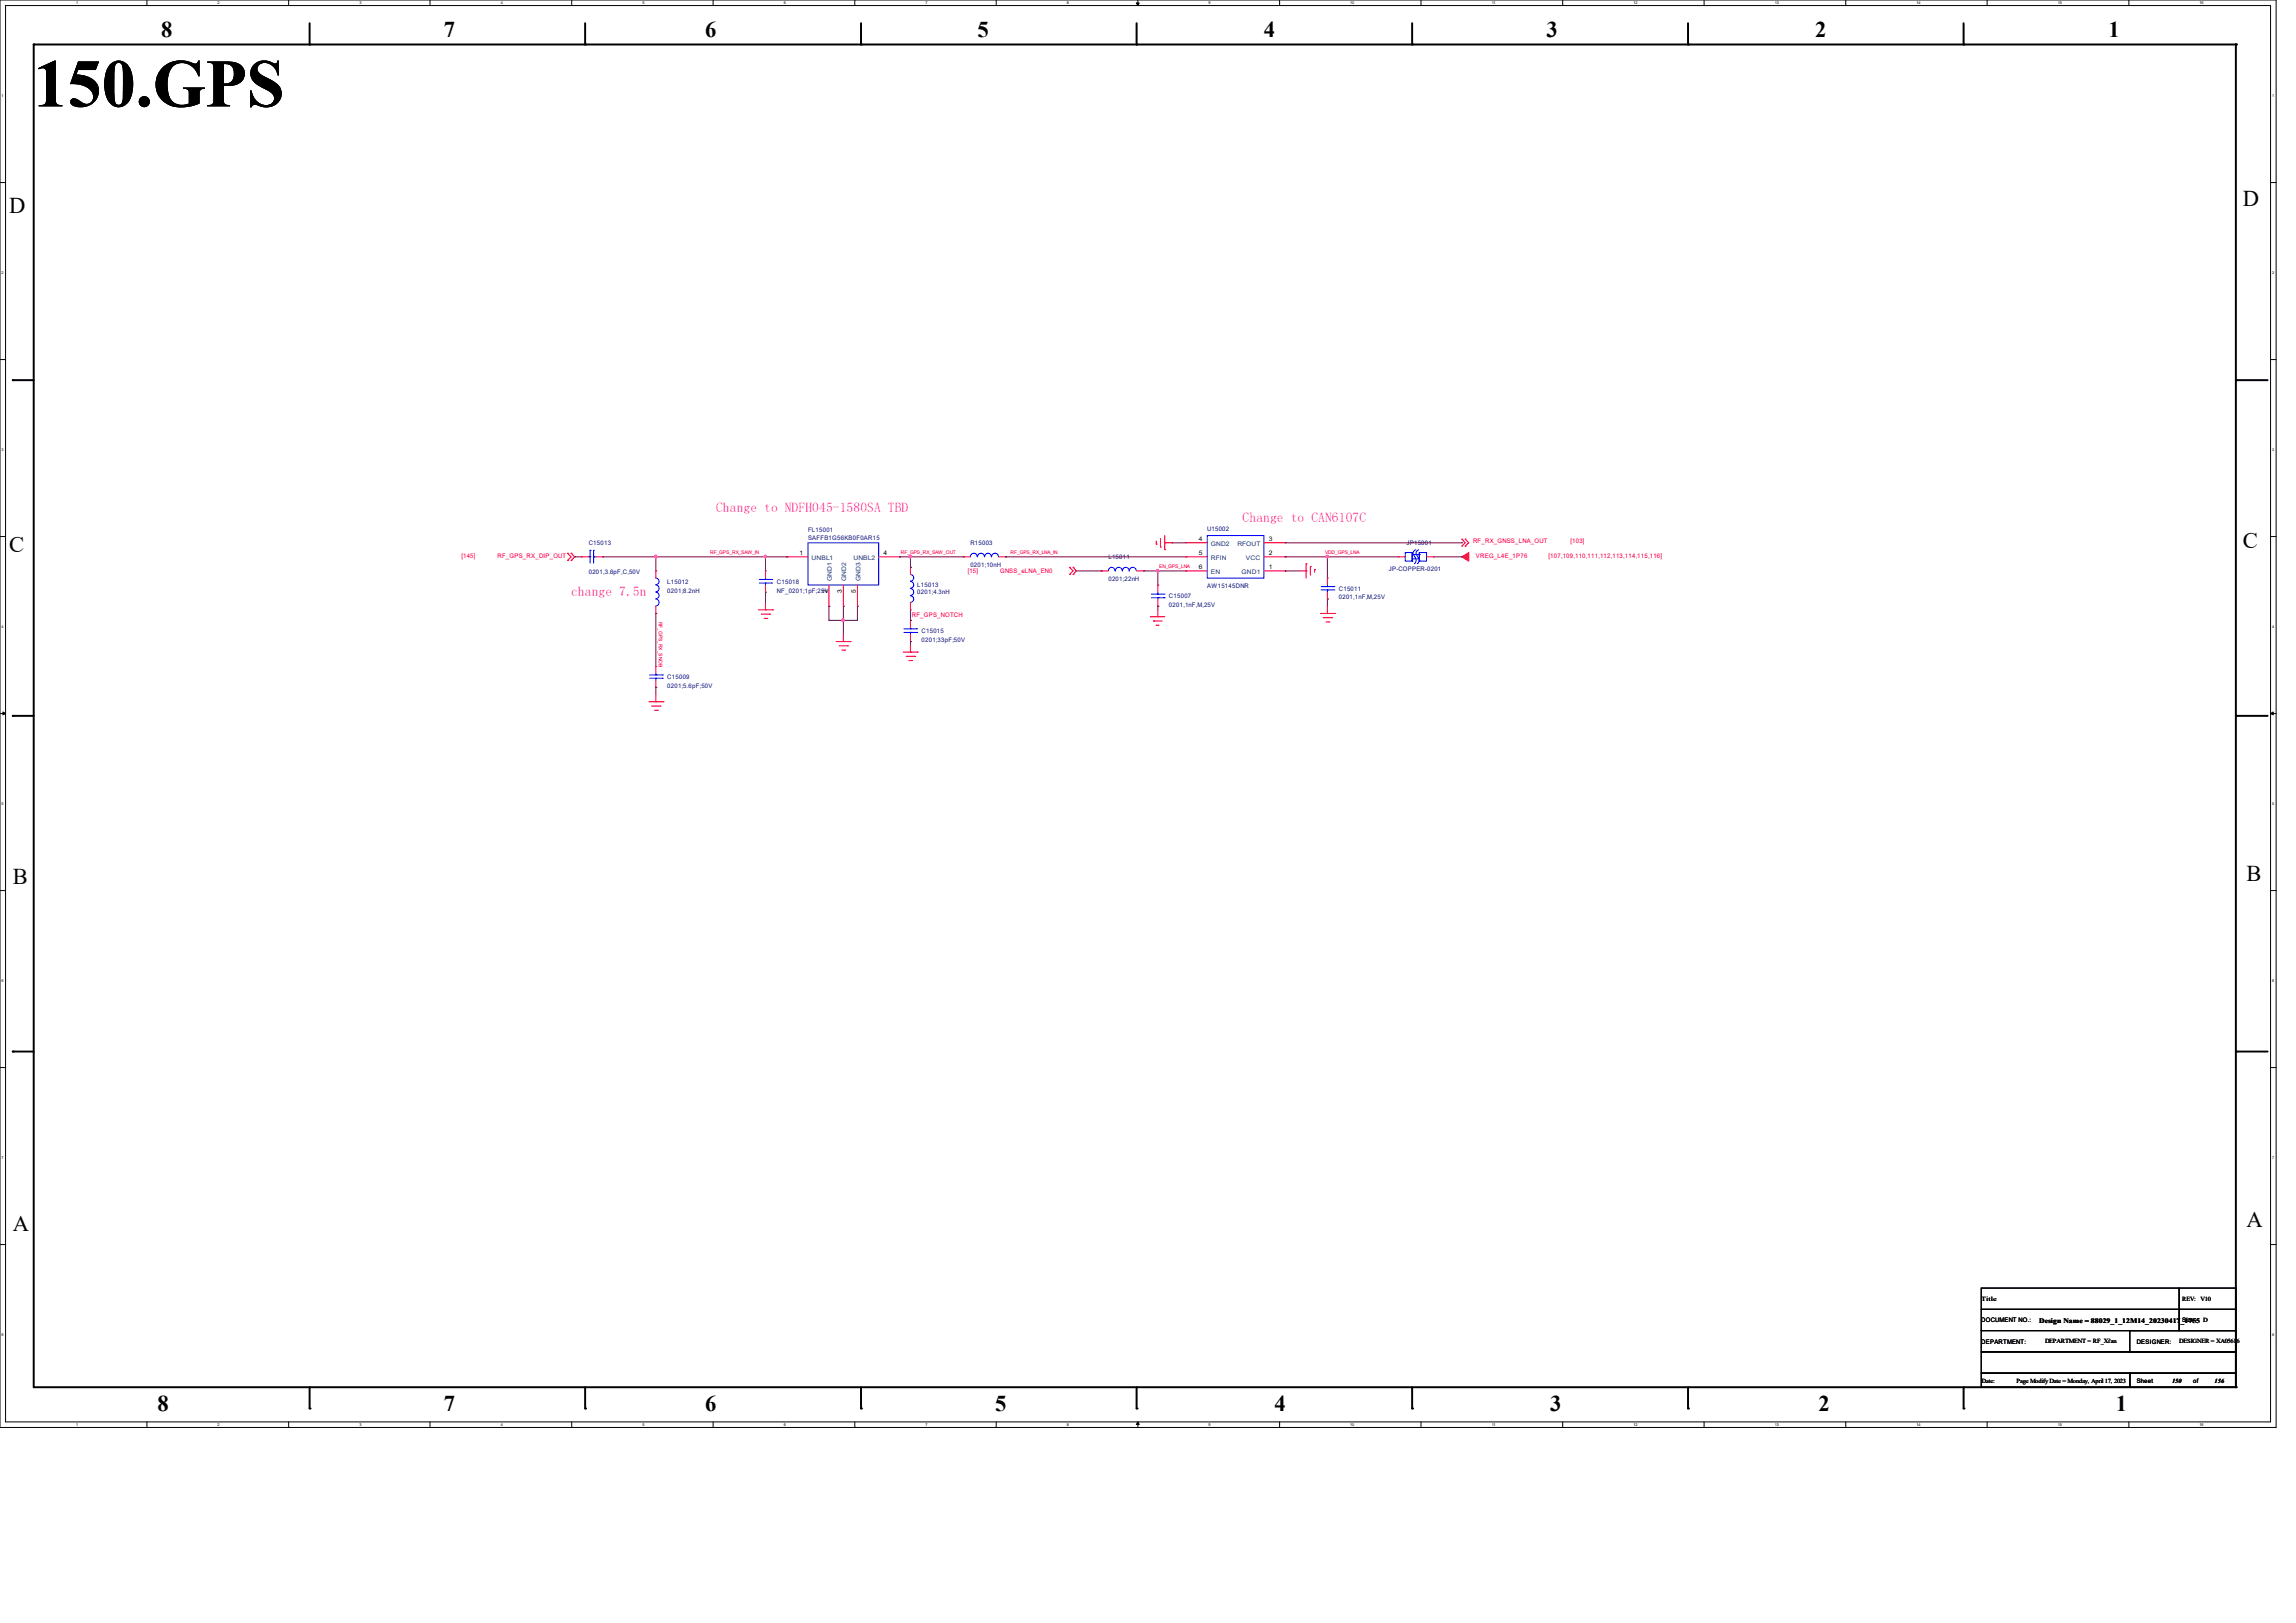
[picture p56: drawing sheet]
<svg xmlns="http://www.w3.org/2000/svg" width="297mm" height="210mm" viewBox="0 0 297 210" stroke-linecap="round" stroke-linejoin="round" font-family="sans-serif">
<defs><g id="words">
<text font-size="8.8" x="4.4" y="13.8">150.GPS</text>
<g font-size="2.9">
<text x="20.8" y="4.7">8</text>
<text x="57.4" y="4.7">7</text>
<text x="91.2" y="4.7">6</text>
<text x="126.4" y="4.7">5</text>
<text x="163.5" y="4.7">4</text>
<text x="200.1" y="4.7">3</text>
<text x="234.8" y="4.7">2</text>
<text x="272.8" y="4.7">1</text>
<text x="1.2" y="27.5">D</text>
<text x="290.1" y="26.6">D</text>
<text x="1.2" y="71.4">C</text>
<text x="290.1" y="71">C</text>
<text x="290.6" y="114">B</text>
<text x="1.7" y="114.4">B</text>
<text x="1.7" y="159.2">A</text>
<text x="290.6" y="158.8">A</text>
<text x="20.4" y="182.6">8</text>
<text x="57.4" y="182.6">7</text>
<text x="91.2" y="182.6">6</text>
<text x="128.7" y="182.6">5</text>
<text x="164.8" y="182.6">4</text>
<text x="200.5" y="182.6">3</text>
<text x="235.2" y="182.6">2</text>
<text x="273.7" y="182.6">1</text>
</g>
<g font-size="1.7" fill="#f0f">
<text x="92.6" y="66.2">Change to NDFH045-1580SA TBD</text>
<text x="160.7" y="67.6">Change to CAN6107C</text>
<text x="73.9" y="77.2">change 7.5n</text>
</g>
<g font-size=".9">
<text x="263.8" y="171.2">Design Name = 88029_1_12M14_20230417</text>
<text x="282.1" y="171.2">_S1iiiz7e55 D</text>
<text x="282.1" y="171.2">_S1z7e55 D</text>
</g>
<g font-size=".8" fill="#000080">
<text x="76.2" y="70.5">C15013</text>
<text x="104.5" y="68.8">FL15001</text>
<text x="104.5" y="69.9">SAFFB1G56KB0F0AR15</text>
<text x="125.5" y="70.5">R15003</text>
<text x="156.2" y="68.7">U15002</text>
<text x="181.9" y="70.5">JP15001</text>
<text x="76.2" y="74.3">0201,3.6pF,C,50V</text>
<text x="86.3" y="75.6">L15012</text>
<text x="86.3" y="76.7">0201;8.2nH</text>
<text x="100.5" y="75.6">C15018</text>
<text x="100.5" y="76.7">NF_0201;1pF;25V</text>
<text x="118.7" y="76">L15013</text>
<text x="118.7" y="76.9">0201;4.3nH</text>
<text x="125.5" y="73.4">0201;10nH</text>
<text x="143.4" y="72.3">L15011</text>
<text x="143.4" y="75.2">0201;22nH</text>
<text x="151.2" y="77.4">C15007</text>
<text x="156.2" y="76.1">AW15145DNR</text>
<text x="173.2" y="76.5">C15011</text>
<text x="173.2" y="77.6">0201,1nF,M,25V</text>
<text x="179.7" y="73.9">JP-COPPER-0201</text>
<text x="119.2" y="82">C15015</text>
<text x="119.2" y="83.1">0201;33pF;50V</text>
<text x="151.2" y="78.5">0201,1nF,M,25V</text>
<text x="86.3" y="87.9">C15009</text>
<text x="86.3" y="89">0201;5.6pF;50V</text>
</g>
<g font-size=".8">
<text x="103.4" y="71.8">1</text>
<text x="114.3" y="71.8">4</text>
<text x="155.1" y="70">4</text>
<text x="155.1" y="71.8">5</text>
<text x="164.1" y="71.8">2</text>
<text x="164.1" y="70">3</text>
<text x="107" y="76.8" transform="rotate(-90 107 76.8)">2</text>
<text x="108.9" y="76.8" transform="rotate(-90 108.9 76.8)">3</text>
<text x="110.7" y="76.8" transform="rotate(-90 110.7 76.8)">5</text>
<text x="155.1" y="73.7">6</text>
<text x="164.1" y="73.7">1</text>
<text x="256.3" y="168.3">Title</text>
<text x="256.3" y="171.1">DOCUMENT NO.:</text>
<text x="256.3" y="173.9">DEPARTMENT:</text>
<text x="264.5" y="173.8">DEPARTMENT = RF_Xi'an</text>
<text x="276.4" y="173.9">DESIGNER:</text>
<text x="281.9" y="173.8">DESIGNER = XA0561</text>
<text x="282.3" y="168.3">REV:</text>
<text x="284.6" y="168.3">V10</text>
<text x="289.3" y="173.8">6</text>
<text x="256.4" y="178.9">Date:</text>
<text x="260.9" y="178.9">Page Modify Date = Monday, April 17, 2023</text>
<text x="276.4" y="179">Sheet</text>
<text x="281" y="178.9">150</text>
<text x="283.7" y="179">of</text>
<text x="286.5" y="178.9">156</text>
</g>
<g font-size=".8" fill="#004080">
<text x="156.6" y="70.6">GND2</text>
<text x="160.1" y="70.6">RFOUT</text>
<text x="105" y="72.4">UNBL1</text>
<text x="107.6" y="75.2" transform="rotate(-90 107.6 75.2)">GND1</text>
<text x="109.5" y="75.2" transform="rotate(-90 109.5 75.2)">GND2</text>
<text x="110.4" y="72.4">UNBL2</text>
<text x="111.3" y="75.2" transform="rotate(-90 111.3 75.2)">GND3</text>
<text x="156.6" y="72.4">RFIN</text>
<text x="156.6" y="74.3">EN</text>
<text x="160.6" y="74.3">GND1</text>
<text x="161.2" y="72.4">VCC</text>
</g>
<g font-size=".8" fill="#f00">
<text x="190.5" y="70.3">RF_RX_GNSS_LNA_OUT</text>
<text x="203.2" y="70.3">[103]</text>
<text x="59.7" y="72.3">[145]</text>
<text x="64.3" y="72.3">RF_GPS_RX_DIP_OUT</text>
<text x="125.2" y="74.1">[15]</text>
<text x="129.4" y="74.1">GNSS_eLNA_EN0</text>
<text x="190.9" y="72.3">VREG_L4E_1P76</text>
<text x="200.3" y="72.3">[107,109,110,111,112,113,114,115,116]</text>
<text x="117.9" y="79.9">RF_GPS_NOTCH</text>
</g>
<g font-size=".6" fill="#f00">
<text x="91.9" y="71.7">RF_GPS_RX_SAW_IN</text>
<text x="116.5" y="71.7">RF_GPS_RX_SAW_OUT</text>
<text x="130.7" y="71.7">RF_GPS_RX_LNA_IN</text>
<text x="171.4" y="71.7">VDD_GPS_LNA</text>
<text x="149.9" y="73.5">EN_GPS_LNA</text>
<text x="85.2" y="80.4" transform="rotate(90 85.2 80.4)">RF_GPS_RX_SNOB</text>
</g>
<g font-size=".5">
<text x="9.9" y=".6">1</text>
<text x="28.2" y=".6">2</text>
<text x="46.5" y=".6">3</text>
<text x="64.8" y=".6">4</text>
<text x="83.1" y=".6">5</text>
<text x="101.4" y=".6">6</text>
<text x="119.7" y=".6">7</text>
<text x="138" y=".6">8</text>
<text x="156.3" y=".6">9</text>
<text x="174.7" y=".6">10</text>
<text x="193" y=".6">11</text>
<text x="211.3" y=".6">12</text>
<text x="229.6" y=".6">13</text>
<text x="247.9" y=".6">14</text>
<text x="266.2" y=".6">15</text>
<text x="284.5" y=".6">16</text>
<text x=".2" y="12.6">1</text>
<text x="293.9" y="12.6">1</text>
<text x=".2" y="35.5">2</text>
<text x="293.9" y="35.5">2</text>
<text x=".2" y="58.4">3</text>
<text x="293.9" y="58.4">3</text>
<text x=".2" y="81.3">4</text>
<text x="293.9" y="81.3">4</text>
<text x=".2" y="104.2">5</text>
<text x="293.9" y="104.2">5</text>
<text x=".2" y="127.1">6</text>
<text x="293.9" y="127.1">6</text>
<text x=".2" y="150">7</text>
<text x="293.9" y="150">7</text>
<text x=".2" y="172.9">8</text>
<text x="293.9" y="172.9">8</text>
<text x="9.9" y="184.5">1</text>
<text x="28.2" y="184.5">2</text>
<text x="46.5" y="184.5">3</text>
<text x="64.8" y="184.5">4</text>
<text x="83.1" y="184.5">5</text>
<text x="101.4" y="184.5">6</text>
<text x="119.7" y="184.5">7</text>
<text x="138" y="184.5">8</text>
<text x="156.3" y="184.5">9</text>
<text x="174.7" y="184.5">10</text>
<text x="193" y="184.5">11</text>
<text x="211.3" y="184.5">12</text>
<text x="229.6" y="184.5">13</text>
<text x="247.9" y="184.5">14</text>
<text x="266.2" y="184.5">15</text>
<text x="284.5" y="184.5">16</text>
</g>
</g></defs>
<g fill="none" stroke="#000" stroke-width=".13">
<path d="M0 0h294.4v184.7h-294.4zM.7 .7h293v183.3h-293zM19 0v.7M37.3 0v.7M55.6 0v.7M74 0v.7M92.2 0v.7M110.6 0v.7M128.9 0v.7M147 .4h.4l-.2 .3zM147.2 0v.7M165.5 0v.7"/>
<path d="M183.8 0v.7M202.1 0v.7M220.4 0v.7M238.8 0v.7M257 0v.7M275.4 0v.7M0 23.6h.7M293.7 23.6h.7M0 46.5h.7M293.7 46.5h.7M0 69.4h.7M293.7 69.4h.7"/>
<path d="M0 92.3h.7M.4 92.1l.3 .2-.3 .2zM293.7 92.3l.3-.2v.4zM293.7 92.3h.7M0 115.2h.7M293.7 115.2h.7M0 138.1h.7M293.7 138.1h.7M0 161h.7M293.7 161h.7M19 184v.7M37.3 184v.7"/>
<path d="M55.6 184v.7M74 184v.7M92.2 184v.7M110.6 184v.7M128.9 184v.7M147.2 184l.2 .3h-.4zM147.2 184v.7M165.5 184v.7M183.8 184v.7M202.1 184v.7M220.4 184v.7M238.8 184v.7"/>
<path d="M257 184v.7M275.4 184v.7"/>
</g>
<path d="M147 .4h.4l-.2 .3zM.4 92.1l.3 .2-.3 .2zM293.7 92.3l.3-.2v.4zM147.2 184l.2 .3h-.4z" fill="#000"/>
<g fill="none" stroke="#000" stroke-width=".25">
<path d="M4.4 5.8h.1M4.4 5.8h284.8M4.4 5.8v173.7h284.8M40 5.8h.1M40 3v2.8M75.7 5.8h.1M75.7 3v2.8M111.4 5.8h.1M111.4 3v2.8M147 5.8h.1M147 3v2.8M182.7 5.8h.1"/>
<path d="M182.7 3v2.8M218.4 5.8h.1M218.4 3v2.8M254 5.8h.1M254 3v2.8M289.2 5.8h.1M289.2 5.8v173.7M1.7 49.2h.1M1.7 49.2h2.7M289.2 49.2h.1M289.2 49.2h4.1M1.7 92.6h.1"/>
<path d="M1.7 92.6h2.7M289.2 92.6h.1M289.2 92.6h4.1M1.7 136.1h.1M1.7 136.1h2.7M289.2 136.1h.1M289.2 136.1h4.1M40 179.5v2.7M75.7 179.5v2.7M111.4 179.5v2.7M147 179.5v2.7M182.7 179.5v2.7"/>
<path d="M218.4 179.5v2.7M254 179.5v2.7M289.2 179.5h.1M40 182.2h.1M75.7 182.2h.1M111.4 182.2h.1M147 182.2h.1M182.7 182.2h.1M218.4 182.2h.1M254 182.2h.1"/>
</g>
<g fill="none" stroke="#f00" stroke-width=".13">
<path d="M73.4 71.6h.1M73.4 72.5h.1M73.4 71.6l.5 .5-.5 .4M73.9 72.5h.1M73.9 71.6h.1M73.9 71.6l.4 .5-.4 .4M98.1 78.9h1.8M98.5 79.5h1.1M99 78.9h.1M99 78v.9M99.6 79.5h.1M99.9 78.9h.1"/>
<path d="M148.8 79.8h.1M148.8 79.8h1.9M149.6 70.4h.1M149.6 70v.4M149.8 79.8h.1M149.8 78.9v.9M150.1 70.8h.1M150.1 69.7v1.1M150.7 70.2h.1M150.7 71.1h.1M150.7 70.2h.9M150.7 69.3v1.8"/>
<path d="M168.1 73.9h.9M169 73.9h.1M169 72.9h.1M169 72.9v1.9M169.5 73.3h.1M169.5 73.3v1.1M170.1 73.7h.1M170.1 73.7v.3M170.8 79.4h1.8M171.2 79.9h1.1M171.7 79.4h.1M171.7 78.4v1"/>
<path d="M172.3 79.9h.1M172.6 79.4h.1M189.1 69.8h.1M189.1 70.7h.1M189.1 69.8l.4 .4-.4 .5M189.5 69.8h.1M189.5 70.7h.1M189.5 69.8l.5 .4-.5 .5M83.9 90.8h1.9M84.3 91.4h1.1M84.7 91.9h.3M84.8 90.8h.1"/>
<path d="M84.8 89.9v.9M85 91.9h.1M85.4 91.4h.1M85.8 90.8h.1M98.8 80h.4M99.2 80h.1M108.2 83h1.8M108.5 83.6h1.1M108.9 84.1h.4M109.1 83h.1M109.1 82.1v.9M109.3 84.1h.1"/>
<path d="M109.6 83.6h.1M110 83h.1M116.8 84.4h1.9M117.2 84.9h1.1M117.6 85.5h.3M117.8 84.4h.1M117.8 83.5v.9M117.9 85.5h.1M118.3 84.9h.1M118.7 84.4h.1M149.2 80.3h.1M149.2 80.3h1.1"/>
<path d="M149.6 80.9h.1M149.6 80.9h.3M171.5 80.5h.4M171.9 80.5h.1"/>
</g>
<path d="M189.1 72.1l.9-.6v1.1z" fill-rule="evenodd" fill="#f00"/>
<g fill="none" stroke="#f00" stroke-width=".13">
<path d="M75.2 72.1h.1M75.2 72.1h1M77.1 72.1h.9M78 72.1h.1M84.8 73.9h.1M84.8 79.4h.1M84.8 73.9v.9M84.8 78.4v1M99 73.9h.1M99 76.6h.1M99 73.9v.9M99 75.7v.9"/>
<path d="M101.8 72.1h.1M101.8 72.1h2.7M107.2 78.4h.1M107.2 75.7v2.7M109.1 78.4h.1M109.1 75.7v2.7M110.9 78.4h.1M110.9 75.7v2.7M113.7 72.1h2.7M116.4 72.1h.1M117.8 73.4h.1M117.8 78.9h.1"/>
<path d="M117.8 73.4v.9M117.8 78v.9M124.6 72.1h.1M124.6 72.1h.9M129.2 72.1h.9M130.1 72.1h.1M138.3 74.3h.1M138.3 73.4h.1M138.3 73.4l.5 .5-.5 .4M138.8 73.4h.1M138.8 74.3h.1M138.8 73.4l.4 .5-.4 .4"/>
<path d="M142.5 73.9h.1M142.5 73.9h.9M147 73.9h1M148 73.9h.1M149.8 78.4h.1M149.8 75.7h.1M149.8 75.7v.9M149.8 77.5v.9M153.4 70.2h.1M153.4 72.1h.1M153.4 73.9h.1M153.4 73.9h2.8"/>
<path d="M153.4 72.1h2.8M153.4 70.2h2.8M163.5 73.9h2.7M163.5 72.1h2.7M163.5 70.2h2.7M166.2 73.9h.1M166.2 72.1h.1M166.2 70.2h.1M171.7 74.8h.1M171.7 77.5h.1M171.7 74.8v.9M171.7 76.6v.9"/>
<path d="M180.8 72.1h.1M180.8 72.1h1M184.5 72.1h.9M185.4 72.1h.1M189.1 72.1l.9-.6v1.1zM84.8 86.2h.1M84.8 88.9h.1M84.8 86.2v.9M84.8 88.1v.8M117.8 80.3h.1M117.8 83h.1M117.8 80.3v.9"/>
<path d="M117.8 82.1v.9"/>
</g>
<path d="M256.3 166.7h25.6v2.7h-25.6zM256.3 169.4h25.6v2.8h-25.6zM256.3 177.7h19.2v1.8h-19.2zM256.3 174.9h32.9v2.8h-32.9zM256.3 172.2h32.9v2.7h-32.9zM275.5 177.7h13.7v1.8h-13.7zM275.5 172.2h13.7v2.7h-13.7zM281.9 166.7h7.3v2.7h-7.3zM281.9 169.4h7.3v2.8h-7.3z" fill="none" stroke="#000" stroke-width=".13"/>
<g fill="none" stroke="#00f" stroke-width=".13">
<path d="M76.2 72.1h.1M76.3 72.1h.1M76.3 71.2h.1M76.3 71.2v1.7M76.8 71.2h.1M76.8 72.1h.1M76.8 72.1h.3M76.8 71.2v1.7M84.8 74.8a.42 .42 0 0 1 .5 .4 .42 .42 0 0 1-.5 .4M84.8 75.7a.44 .44 0 0 1 .5 .4 .44 .44 0 0 1-.5 .5M84.8 76.6a.42 .42 0 0 1 .5 .4 .42 .42 0 0 1-.5 .5M84.8 77.5a.44 .44 0 0 1 .5 .5 .44 .44 0 0 1-.5 .4"/>
<path d="M98.2 75.4h1.6M98.2 75h1.6M99 75h.1M99 75.4h.1M99 74.8v.2M99 75.4v.3M99.8 75.4h.1M99.8 75h.1M104.5 70.2h9.2v5.5h-9.2zM117.8 74.3a.42 .42 0 0 1 .4 .5 .42 .42 0 0 1-.4 .4M117.8 75.2a.44 .44 0 0 1 .4 .5 .44 .44 0 0 1-.4 .4M117.8 76.2a.44 .44 0 0 1 .4 .4 .44 .44 0 0 1-.4 .4"/>
<path d="M117.8 77.1a.42 .42 0 0 1 .4 .4 .42 .42 0 0 1-.4 .4M126.4 72a.44 .44 0 0 0-.4-.4 .44 .44 0 0 0-.5 .5M127.3 72a.44 .44 0 0 0-.4-.4 .44 .44 0 0 0-.5 .5M128.2 72a.43 .43 0 0 0-.4-.4 .43 .43 0 0 0-.4 .5M129.2 72a.44 .44 0 0 0-.5-.4 .44 .44 0 0 0-.4 .5M144.2 73.9a.43 .43 0 0 0-.4-.5 .43 .43 0 0 0-.4 .5M145.2 73.9a.44 .44 0 0 0-.5-.5 .44 .44 0 0 0-.4 .5M146 73.9a.43 .43 0 0 0-.4-.5 .43 .43 0 0 0-.4 .5M147 73.9a.44 .44 0 0 0-.5-.5 .44 .44 0 0 0-.4 .5M148.9 76.9h1.7M148.9 77.3h1.7M149.8 77.3h.1"/>
<path d="M149.8 76.9h.1M149.8 76.6v.3M149.8 77.3v.2M150.6 76.9h.1M150.6 77.3h.1M156.2 69.3h7.3v5.5h-7.3zM170.9 76.3h1.7M170.9 75.9h1.7M171.7 75.9h.1M171.7 76.3h.1M171.7 75.7v.2M171.7 76.3v.3"/>
<path d="M172.6 76.3h.1M172.6 75.9h.1M181.8 71.5h.9v1.1h-.9zM182.7 71.8h.9v.5h-.9zM182.7 71.8h.1M182.7 72.6h.1M182.7 71.5v.3M182.7 72.3v.3M183.1 71.1l-.3 .3v.3l.3 .6 .1 .3-.2 .3M183.5 71.1l-.3 .3v.3l.3 .6 .1 .3-.3 .3M183.6 71.5h.9v1.1h-.9zM183.6 71.8h.1"/>
<path d="M183.6 72.6h.1M183.6 71.5v.3M183.6 72.3v.3M84 87.8h1.7M84 87.3h1.7M84.8 87.3h.1M84.8 87.8h.1M84.8 87.1v.2M84.8 87.8v.3M85.7 87.8h.1M85.7 87.3h.1M116.9 81.8h1.7"/>
<path d="M116.9 81.4h1.7M117.8 81.4h.1M117.8 81.8h.1M117.8 81.2v.2M117.8 81.8v.3M118.6 81.8h.1M118.6 81.4h.1"/>
</g>
<g fill="none" stroke="#800040" stroke-width=".13">
<path d="M74.3 72.1h.1M74.3 72.1h.9M78 72.1h.1M78 72.1h6.8M84.8 72.1h.1M84.8 72.1v1.8M99 72.1h.1M99 72.1h2.8M99 72.1v1.8M101.8 72.1h.1M116.4 72.1h.1M116.4 72.1h1.4v1.3"/>
<path d="M117.8 73.4h.1M130.1 72.1h.1M130.1 72.1h23.3M151.6 70.2h.1M151.6 70.2h1.8M166.2 72.1h.1M166.2 72.1h5.5"/>
</g>
<circle cx="171.7" cy="72" r=".17" fill="#f0f"/>
<circle cx="171.7" cy="72" r=".17" fill="none" stroke="#f0f" stroke-width=".13"/>
<path d="M148 73.9h.1M148 73.9h5.4M149.8 73.9h.1M149.8 73.9v1.8M171.7 72.1h.1M171.7 72.1v2.7M171.7 72.1h9.1" fill="none" stroke="#800040" stroke-width=".13"/>
<path d="M149.6 73.7h.3v.3h-.3z" fill-rule="evenodd" fill="#f0f"/>
<path d="M149.6 73.7h.3v.3h-.3z" fill="none" stroke="#f0f" stroke-width=".13"/>
<g fill="none" stroke="#800040" stroke-width=".13">
<path d="M84.8 79.4h.1M84.8 79.4v6.8M99 76.6h.1M99 76.6v1.4M107.2 78.4h.1M107.2 78.4v1.9M109.1 78.4h.1M109.1 78.4v3.7M110.9 78.4h.1M110.9 78.4v1.9h-3.7M149.8 78.4h.1M149.8 78.4v.5"/>
<path d="M166.2 73.9h.1M166.2 73.9h1.9M171.7 77.5h.1M171.7 77.5v.9M107.2 80.3h.1M109.1 80.3h.1M117.8 83h.1M117.8 83v.5"/>
</g>
<circle cx="109.1" cy="80.3" r=".17" fill="#f0f"/>
<circle cx="109.1" cy="80.3" r=".17" fill="none" stroke="#f0f" stroke-width=".13"/>
<path d="M117.8 72.1h6.8M124.6 72.1h.1M166.2 70.2h22.9M189.1 70.2h.1M84.8 88.9h.1M84.8 88.9v1" fill="none" stroke="#800040" stroke-width=".13"/>
<circle cx="117.7" cy="72" r=".17" fill="#f0f"/>
<circle cx="117.7" cy="72" r=".17" fill="none" stroke="#f0f" stroke-width=".13"/>
<path d="M84.8 72.1h14.2M99 72.1h.1M117.8 78.9v1.4M139.2 73.9h3.3M142.5 73.9h.1M185.4 72.1h3.7M189.1 72.1h.1M117.8 80.3h.1" fill="none" stroke="#800040" stroke-width=".13"/>
<circle cx="84.8" cy="72" r=".17" fill="#f0f"/>
<circle cx="84.8" cy="72" r=".17" fill="none" stroke="#f0f" stroke-width=".13"/>
<circle cx="99" cy="72" r=".16" fill="#f0f"/>
<circle cx="99" cy="72" r=".16" fill="none" stroke="#f0f" stroke-width=".13"/>
<circle cx="171.7" cy="72" r=".17" fill="#f0f"/>
<circle cx="171.7" cy="72" r=".17" fill="none" stroke="#f0f" stroke-width=".13"/>
<path d="M149.6 73.7h.3v.3h-.3z" fill-rule="evenodd" fill="#f0f"/>
<path d="M149.6 73.7h.3v.3h-.3z" fill="none" stroke="#f0f" stroke-width=".13"/>
<circle cx="109.1" cy="80.3" r=".17" fill="#f0f"/>
<circle cx="109.1" cy="80.3" r=".17" fill="none" stroke="#f0f" stroke-width=".13"/>
<circle cx="117.7" cy="72" r=".17" fill="#f0f"/>
<circle cx="117.7" cy="72" r=".17" fill="none" stroke="#f0f" stroke-width=".13"/>
<circle cx="84.8" cy="72" r=".17" fill="#f0f"/>
<circle cx="84.8" cy="72" r=".17" fill="none" stroke="#f0f" stroke-width=".13"/>
<circle cx="99" cy="72" r=".16" fill="#f0f"/>
<circle cx="99" cy="72" r=".16" fill="none" stroke="#f0f" stroke-width=".13"/>
<use href="#words"/>
</svg>
